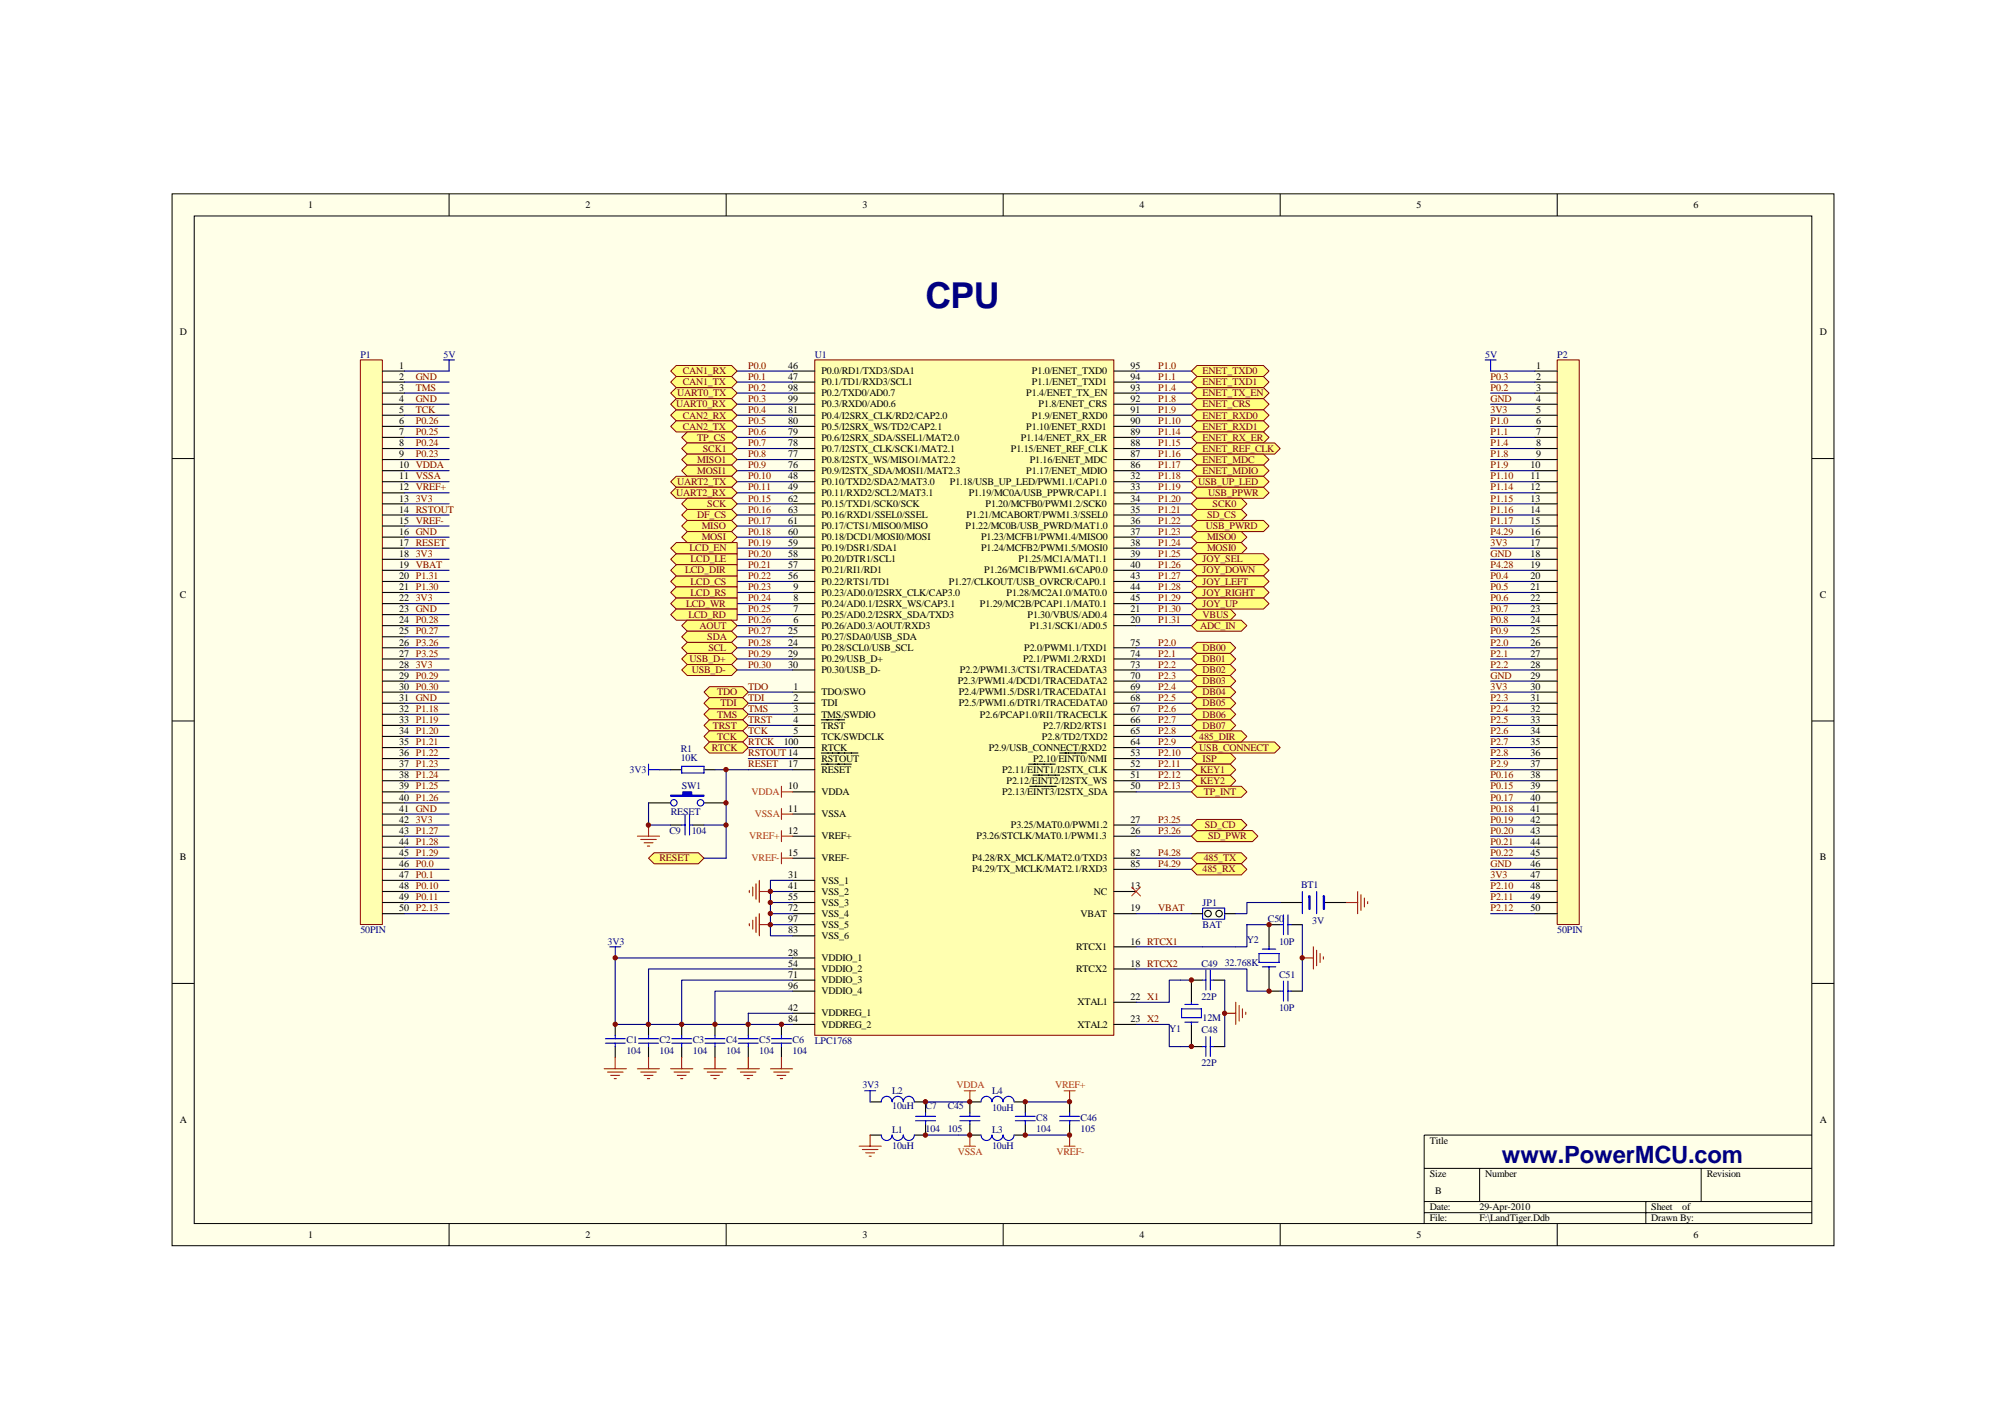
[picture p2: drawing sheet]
<svg xmlns="http://www.w3.org/2000/svg" width="297mm" height="210mm" viewBox="0 0 297 210" stroke-linecap="round" stroke-linejoin="round" font-family="sans-serif">
<defs><g id="words">
<text font-size="5.3" fill="#000080" x="137.1" y="45.6">CPU</text>
<text font-size="3.5" fill="#000080" x="222.4" y="172.3">www.PowerMCU.com</text>
<g font-size="1.5">
<text x="45.7" y="30.8">1</text>
<text x="86.7" y="30.8">2</text>
<text x="127.7" y="30.8">3</text>
<text x="168.7" y="30.8">4</text>
<text x="209.7" y="30.8">5</text>
<text x="250.8" y="30.8">6</text>
<text x="26.6" y="49.7">D</text>
<text x="269.5" y="49.7">D</text>
<text x="59.1" y="54.6">1</text>
<text x="59.1" y="56.2">2</text>
<text x="59.1" y="57.9">3</text>
<text x="59.1" y="59.5">4</text>
<text x="116.7" y="54.6">46</text>
<text x="116.7" y="56.2">47</text>
<text x="116.7" y="57.9">98</text>
<text x="116.7" y="59.5">99</text>
<text x="121.6" y="55.4">P0.0/RD1/TXD3/SDA1</text>
<text x="121.6" y="57">P0.1/TD1/RXD3/SCL1</text>
<text x="121.6" y="58.7">P0.2/TXD0/AD0.7</text>
<text x="152" y="58.7">P1.4/ENET_TX_EN</text>
<text x="152.8" y="55.4">P1.0/ENET_TXD0</text>
<text x="152.8" y="57">P1.1/ENET_TXD1</text>
<text x="167.4" y="54.6">95</text>
<text x="167.4" y="56.2">94</text>
<text x="167.4" y="59.5">92</text>
<text x="167.4" y="57.9">93</text>
<text x="227.5" y="54.6">1</text>
<text x="227.5" y="56.2">2</text>
<text x="227.5" y="57.9">3</text>
<text x="227.5" y="59.5">4</text>
<text x="59.1" y="61.2">5</text>
<text x="59.1" y="62.8">6</text>
<text x="59.1" y="64.4">7</text>
<text x="116.7" y="61.2">81</text>
<text x="116.7" y="62.8">80</text>
<text x="116.7" y="64.4">79</text>
<text x="121.6" y="60.3">P0.3/RXD0/AD0.6</text>
<text x="121.6" y="62">P0.4/I2SRX_CLK/RD2/CAP2.0</text>
<text x="121.6" y="63.6">P0.5/I2SRX_WS/TD2/CAP2.1</text>
<text x="121.6" y="65.3">P0.6/I2SRX_SDA/SSEL1/MAT2.0</text>
<text x="151.2" y="65.3">P1.14/ENET_RX_ER</text>
<text x="152" y="63.6">P1.10/ENET_RXD1</text>
<text x="152.8" y="62">P1.9/ENET_RXD0</text>
<text x="153.8" y="60.3">P1.8/ENET_CRS</text>
<text x="167.4" y="61.2">91</text>
<text x="167.4" y="64.4">89</text>
<text x="167.4" y="62.8">90</text>
<text x="227.5" y="61.2">5</text>
<text x="227.5" y="62.8">6</text>
<text x="227.5" y="64.4">7</text>
<text x="59.1" y="66.1">8</text>
<text x="59.1" y="67.7">9</text>
<text x="59.1" y="69.3">10 VDDA</text>
<text x="59.1" y="71">11 VSSA</text>
<text x="116.7" y="66.1">78</text>
<text x="116.7" y="67.7">77</text>
<text x="116.7" y="69.3">76</text>
<text x="116.7" y="71">48</text>
<text x="121.6" y="66.9">P0.7/I2STX_CLK/SCK1/MAT2.1</text>
<text x="121.6" y="68.5">P0.8/I2STX_WS/MISO1/MAT2.2</text>
<text x="121.6" y="70.2">P0.9/I2STX_SDA/MOSI1/MAT2.3</text>
<text x="121.6" y="71.8">P0.10/TXD2/SDA2/MAT3.0</text>
<text x="140.6" y="71.8">P1.18/USB_UP_LED/PWM1.1/CAP1.0</text>
<text x="149.7" y="66.9">P1.15/ENET_REF_CLK</text>
<text x="152" y="70.2">P1.17/ENET_MDIO</text>
<text x="152.5" y="68.5">P1.16/ENET_MDC</text>
<text x="167.4" y="67.7">87</text>
<text x="167.4" y="66.1">88</text>
<text x="167.4" y="69.3">86</text>
<text x="167.4" y="71">32</text>
<text x="226.6" y="69.3">10</text>
<text x="226.6" y="71">11</text>
<text x="227.5" y="66.1">8</text>
<text x="227.5" y="67.7">9</text>
<text x="59.1" y="72.6">12 VREF+</text>
<text x="59.1" y="74.3">13</text>
<text x="59.1" y="75.9">14 RSTOUT</text>
<text x="59.1" y="77.6">15 VREF-</text>
<text x="116.7" y="72.6">49</text>
<text x="116.7" y="74.3">62</text>
<text x="116.7" y="77.6">61</text>
<text x="116.7" y="75.9">63</text>
<text x="121.6" y="73.4">P0.11/RXD2/SCL2/MAT3.1</text>
<text x="121.6" y="75.1">P0.15/TXD1/SCK0/SCK</text>
<text x="121.6" y="76.7">P0.16/RXD1/SSEL0/SSEL</text>
<text x="143.1" y="76.7">P1.21/MCABORT/PWM1.3/SSEL0</text>
<text x="143.4" y="73.4">P1.19/MC0A/USB_PPWR/CAP1.1</text>
<text x="145.9" y="75.1">P1.20/MCFB0/PWM1.2/SCK0</text>
<text x="167.4" y="75.9">35</text>
<text x="167.4" y="72.6">33</text>
<text x="167.4" y="74.3">34</text>
<text x="167.4" y="77.6">36</text>
<text x="226.6" y="72.6">12</text>
<text x="226.6" y="74.3">13</text>
<text x="226.6" y="75.9">14</text>
<text x="226.6" y="77.6">15</text>
<text x="59.1" y="79.2">16 GND</text>
<text x="59.1" y="80.8">17 RESET</text>
<text x="59.1" y="82.5">18</text>
<text x="116.7" y="79.2">60</text>
<text x="116.7" y="80.8">59</text>
<text x="116.7" y="82.5">58</text>
<text x="121.6" y="78.4">P0.17/CTS1/MISO0/MISO</text>
<text x="121.6" y="80">P0.18/DCD1/MOSI0/MOSI</text>
<text x="121.6" y="81.6">P0.19/DSR1/SDA1</text>
<text x="121.6" y="83.3">P0.20/DTR1/SCL1</text>
<text x="143" y="78.4">P1.22/MC0B/USB_PWRD/MAT1.0</text>
<text x="145.3" y="80">P1.23/MCFB1/PWM1.4/MISO0</text>
<text x="145.3" y="81.6">P1.24/MCFB2/PWM1.5/MOSI0</text>
<text x="150.8" y="83.3">P1.25/MC1A/MAT1.1</text>
<text x="167.4" y="82.5">39</text>
<text x="167.4" y="79.2">37</text>
<text x="167.4" y="80.8">38</text>
<text x="226.6" y="79.2">16</text>
<text x="226.6" y="80.8">17</text>
<text x="226.6" y="82.5">18</text>
<text x="26.6" y="88.5">C</text>
<text x="59.1" y="84.1">19 VBAT</text>
<text x="59.1" y="85.7">20 P1.31</text>
<text x="59.1" y="87.4">21 P1.30</text>
<text x="59.1" y="89">22</text>
<text x="116.7" y="84.1">57</text>
<text x="116.7" y="85.7">56</text>
<text x="117.5" y="87.4">9</text>
<text x="117.5" y="89">8</text>
<text x="121.6" y="84.9">P0.21/RI1/RD1</text>
<text x="121.6" y="86.6">P0.22/RTS1/TD1</text>
<text x="121.6" y="88.2">P0.23/AD0.0/I2SRX_CLK/CAP3.0</text>
<text x="121.6" y="89.9">P0.24/AD0.1/I2SRX_WS/CAP3.1</text>
<text x="140.5" y="86.6">P1.27/CLKOUT/USB_OVRCR/CAP0.1</text>
<text x="145.1" y="89.9">P1.29/MC2B/PCAP1.1/MAT0.1</text>
<text x="145.8" y="84.9">P1.26/MC1B/PWM1.6/CAP0.0</text>
<text x="149" y="88.2">P1.28/MC2A1.0/MAT0.0</text>
<text x="167.4" y="87.4">44</text>
<text x="167.4" y="89">45</text>
<text x="167.4" y="84.1">40</text>
<text x="167.4" y="85.7">43</text>
<text x="226.6" y="84.1">19</text>
<text x="226.6" y="85.7">20</text>
<text x="226.6" y="87.4">21</text>
<text x="226.6" y="89">22</text>
<text x="269.5" y="88.5">C</text>
<text x="59.1" y="90.7">23 GND</text>
<text x="59.1" y="92.3">24 P0.28</text>
<text x="59.1" y="93.9">25 P0.27</text>
<text x="59.1" y="95.6">26 P3.26</text>
<text x="116.7" y="93.9">25</text>
<text x="116.7" y="95.6">24</text>
<text x="117.5" y="90.7">7</text>
<text x="117.5" y="92.3">6</text>
<text x="121.6" y="91.5">P0.25/AD0.2/I2SRX_SDA/TXD3</text>
<text x="121.6" y="93.1">P0.26/AD0.3/AOUT/RXD3</text>
<text x="121.6" y="94.8">P0.27/SDA0/USB_SDA</text>
<text x="152.1" y="91.5">P1.30/VBUS/AD0.4</text>
<text x="152.5" y="93.1">P1.31/SCK1/AD0.5</text>
<text x="167.4" y="92.3">20</text>
<text x="167.4" y="90.7">21</text>
<text x="167.4" y="95.6">75</text>
<text x="226.6" y="90.7">23</text>
<text x="226.6" y="92.3">24</text>
<text x="226.6" y="93.9">25</text>
<text x="226.6" y="95.6">26</text>
<text x="59.1" y="97.2">27 P3.25</text>
<text x="59.1" y="98.9">28</text>
<text x="59.1" y="100.5">29 P0.29</text>
<text x="116.7" y="97.2">29</text>
<text x="116.7" y="98.9">30</text>
<text x="121.6" y="96.4">P0.28/SCL0/USB_SCL</text>
<text x="121.6" y="98">P0.29/USB_D+</text>
<text x="121.6" y="99.7">P0.30/USB_D-</text>
<text x="141.8" y="101.3">P2.3/PWM1.4/DCD1/TRACEDATA2</text>
<text x="142.1" y="99.7">P2.2/PWM1.3/CTS1/TRACEDATA3</text>
<text x="151.5" y="98">P2.1/PWM1.2/RXD1</text>
<text x="151.7" y="96.4">P2.0/PWM1.1/TXD1</text>
<text x="167.4" y="97.2">74</text>
<text x="167.4" y="98.9">73</text>
<text x="167.4" y="100.5">70</text>
<text x="226.6" y="97.2">27</text>
<text x="226.6" y="98.9">28</text>
<text x="226.6" y="100.5">29</text>
<text x="59.1" y="102.2">30 P0.30</text>
<text x="59.1" y="103.8">31 GND</text>
<text x="59.1" y="105.4">32 P1.18</text>
<text x="59.1" y="107.1">33 P1.19</text>
<text x="117.5" y="102.2">1</text>
<text x="117.5" y="103.8">2</text>
<text x="117.5" y="105.4">3</text>
<text x="117.5" y="107.1">4</text>
<text x="121.6" y="103">TDO/SWO</text>
<text x="121.6" y="104.6">TDI</text>
<text x="121.6" y="106.3">TMS/SWDIO</text>
<text x="121.6" y="107.9">TRST</text>
<text x="142" y="103">P2.4/PWM1.5/DSR1/TRACEDATA1</text>
<text x="142" y="104.6">P2.5/PWM1.6/DTR1/TRACEDATA0</text>
<text x="145.1" y="106.3">P2.6/PCAP1.0/RI1/TRACECLK</text>
<text x="154.4" y="107.9">P2.7/RD2/RTS1</text>
<text x="167.4" y="107.1">66</text>
<text x="167.4" y="105.4">67</text>
<text x="167.4" y="102.2">69</text>
<text x="167.4" y="103.8">68</text>
<text x="226.6" y="102.2">30</text>
<text x="226.6" y="103.8">31</text>
<text x="226.6" y="105.4">32</text>
<text x="226.6" y="107.1">33</text>
<text x="59.1" y="108.7">34 P1.20</text>
<text x="59.1" y="110.3">35 P1.21</text>
<text x="59.1" y="112">36 P1.22</text>
<text x="59.1" y="113.6">37 P1.23</text>
<text x="116.1" y="110.3">100</text>
<text x="116.7" y="113.6">17</text>
<text x="117.5" y="108.7">5</text>
<text x="121.6" y="109.5">TCK/SWDCLK</text>
<text x="121.6" y="111.2">RTCK</text>
<text x="121.6" y="112.8">RSTOUT</text>
<text x="146.4" y="111.2">P2.9/USB_CONNECT/RXD2</text>
<text x="153" y="112.8">P2.10/EINT0/NMI</text>
<text x="154.3" y="109.5">P2.8/TD2/TXD2</text>
<text x="167.4" y="108.7">65</text>
<text x="167.4" y="110.3">64</text>
<text x="167.4" y="112">53</text>
<text x="167.4" y="113.6">52</text>
<text x="226.6" y="108.7">34</text>
<text x="226.6" y="110.3">35</text>
<text x="226.6" y="112">36</text>
<text x="226.6" y="113.6">37</text>
<text x="59.1" y="115.3">38 P1.24</text>
<text x="59.1" y="116.9">39 P1.25</text>
<text x="59.1" y="118.6">40 P1.26</text>
<text x="116.7" y="116.9">10</text>
<text x="121.6" y="114.4">RESET</text>
<text x="121.6" y="117.7">VDDA</text>
<text x="148.4" y="114.4">P2.11/EINT1/I2STX_CLK</text>
<text x="148.4" y="117.7">P2.13/EINT3/I2STX_SDA</text>
<text x="149" y="116.1">P2.12/EINT2/I2STX_WS</text>
<text x="167.4" y="115.3">51</text>
<text x="167.4" y="116.9">50</text>
<text x="226.6" y="115.3">38</text>
<text x="226.6" y="116.9">39</text>
<text x="226.6" y="118.6">40</text>
<text x="59.1" y="120.2">41 GND</text>
<text x="59.1" y="121.8">42</text>
<text x="59.1" y="123.5">43 P1.27</text>
<text x="59.1" y="125.1">44 P1.28</text>
<text x="116.7" y="120.2">11</text>
<text x="116.7" y="123.5">12</text>
<text x="121.6" y="121">VSSA</text>
<text x="121.6" y="124.3">VREF+</text>
<text x="144.6" y="124.3">P3.26/STCLK/MAT0.1/PWM1.3</text>
<text x="149.7" y="122.6">P3.25/MAT0.0/PWM1.2</text>
<text x="167.4" y="121.8">27</text>
<text x="167.4" y="123.5">26</text>
<text x="226.6" y="120.2">41</text>
<text x="226.6" y="121.8">42</text>
<text x="226.6" y="123.5">43</text>
<text x="226.6" y="125.1">44</text>
<text x="26.6" y="127.4">B</text>
<text x="59.1" y="126.7">45 P1.29</text>
<text x="59.1" y="128.4">46 P0.0</text>
<text x="59.1" y="130">47 P0.1</text>
<text x="59.1" y="131.7">48 P0.10</text>
<text x="116.7" y="130">31</text>
<text x="116.7" y="131.7">41</text>
<text x="116.7" y="126.7">15</text>
<text x="121.6" y="130.9">VSS_1</text>
<text x="121.6" y="127.6">VREF-</text>
<text x="143.9" y="127.6">P4.28/RX_MCLK/MAT2.0/TXD3</text>
<text x="143.9" y="129.2">P4.29/TX_MCLK/MAT2.1/RXD3</text>
<text x="167.4" y="131.7">13</text>
<text x="167.4" y="126.7">82</text>
<text x="167.4" y="128.4">85</text>
<text x="226.6" y="126.7">45</text>
<text x="226.6" y="128.4">46</text>
<text x="226.6" y="130">47</text>
<text x="226.6" y="131.7">48</text>
<text x="269.5" y="127.4">B</text>
<text x="59.1" y="133.3">49 P0.11</text>
<text x="59.1" y="134.9">50 P2.13</text>
<text x="116.7" y="133.3">55</text>
<text x="116.7" y="134.9">72</text>
<text x="116.7" y="136.6">97</text>
<text x="121.6" y="132.5">VSS_2</text>
<text x="121.6" y="134.1">VSS_3</text>
<text x="121.6" y="135.8">VSS_4</text>
<text x="121.6" y="137.4">VSS_5</text>
<text x="160" y="135.8">VBAT</text>
<text x="162" y="132.5">NC</text>
<text x="167.4" y="134.9">19</text>
<text x="226.6" y="133.3">49</text>
<text x="226.6" y="134.9">50</text>
<text x="116.7" y="141.5">28</text>
<text x="116.7" y="138.2">83</text>
<text x="116.7" y="143.2">54</text>
<text x="121.6" y="142.3">VDDIO_1</text>
<text x="121.6" y="139">VSS_6</text>
<text x="121.6" y="144">VDDIO_2</text>
<text x="159.4" y="144">RTCX2</text>
<text x="159.4" y="140.7">RTCX1</text>
<text x="167.4" y="143.2">18 RTCX2</text>
<text x="167.4" y="139.9">16 RTCX1</text>
<text x="116.7" y="144.8">71</text>
<text x="116.7" y="146.4">96</text>
<text x="116.7" y="149.7">42</text>
<text x="121.6" y="145.6">VDDIO_3</text>
<text x="121.6" y="147.2">VDDIO_4</text>
<text x="159.5" y="148.9">XTAL1</text>
<text x="167.4" y="148.1">22 X1</text>
<text x="116.7" y="151.3">84</text>
<text x="121.6" y="150.5">VDDREG_1</text>
<text x="121.6" y="152.2">VDDREG_2</text>
<text x="159.5" y="152.2">XTAL2</text>
<text x="167.4" y="151.3">23 X2</text>
<text x="26.6" y="166.3">A</text>
<text x="269.5" y="166.3">A</text>
<text x="211.7" y="169.4">Title</text>
<text x="211.7" y="174.3">Size</text>
<text x="211.7" y="179.2">Date:</text>
<text x="212.5" y="176.8">B</text>
<text x="219.1" y="179.2">29-Apr-2010</text>
<text x="219.9" y="174.3">Number</text>
<text x="244.5" y="179.2">Sheet</text>
<text x="249.1" y="179.2">of</text>
<text x="252.7" y="174.3">Revision</text>
<text x="45.7" y="183.3">1</text>
<text x="86.7" y="183.3">2</text>
<text x="127.7" y="183.3">3</text>
<text x="168.7" y="183.3">4</text>
<text x="209.7" y="183.3">5</text>
<text x="211.7" y="180.9">File:</text>
<text x="219.1" y="180.9">F:\LandTiger.Ddb</text>
<text x="244.5" y="180.9">Drawn By:</text>
<text x="250.8" y="183.3">6</text>
</g>
<g font-size="1.5" fill="#000080">
<text x="53.4" y="53">P1</text>
<text x="120.6" y="53">U1</text>
<text x="230.6" y="53">P2</text>
<text x="100.8" y="111.3">R1</text>
<text x="100.8" y="112.6">10K</text>
<text x="100.9" y="116.9">SW1</text>
<text x="99.1" y="123.5">C9</text>
<text x="99.3" y="120.7">RESET</text>
<text x="102.4" y="123.5">104</text>
<text x="192.7" y="131.5">BT1</text>
<text x="178.1" y="134.1">JP1</text>
<text x="178.1" y="137.4">BAT</text>
<text x="187.7" y="136.6">C50</text>
<text x="194.3" y="136.8">3V</text>
<text x="53.4" y="138.2">50PIN</text>
<text x="177.9" y="143.2">C49</text>
<text x="181.4" y="143">32.768K</text>
<text x="184.6" y="139.7">Y2</text>
<text x="189.4" y="139.9">10P</text>
<text x="230.6" y="138.2">50PIN</text>
<text x="177.9" y="148.1">22P</text>
<text x="189.4" y="144.8">C51</text>
<text x="189.4" y="149.7">10P</text>
<text x="92.7" y="154.5">C1</text>
<text x="97.7" y="154.5">C2</text>
<text x="102.6" y="154.5">C3</text>
<text x="107.5" y="154.5">C4</text>
<text x="112.4" y="154.5">C5</text>
<text x="117.4" y="154.5">C6</text>
<text x="120.6" y="154.6">LPC1768</text>
<text x="173.1" y="152.8">Y1</text>
<text x="177.9" y="153">C48</text>
<text x="178.1" y="151.2">12M</text>
<text x="92.7" y="156.1">104</text>
<text x="97.7" y="156.1">104</text>
<text x="102.6" y="156.1">104</text>
<text x="107.5" y="156.1">104</text>
<text x="112.4" y="156.1">104</text>
<text x="117.4" y="156.1">104</text>
<text x="177.9" y="157.9">22P</text>
<text x="132.1" y="162">L2</text>
<text x="132.1" y="164.3">10uH</text>
<text x="132.1" y="167.7">L1</text>
<text x="137.1" y="164.3">C7</text>
<text x="137.1" y="167.6">104</text>
<text x="140.3" y="164.3">C45</text>
<text x="140.3" y="167.6">105</text>
<text x="146.9" y="162">L4</text>
<text x="146.9" y="164.5">10uH</text>
<text x="146.9" y="167.7">L3</text>
<text x="153.5" y="165.9">C8</text>
<text x="153.5" y="167.6">104</text>
<text x="160" y="165.9">C46</text>
<text x="160" y="167.6">105</text>
<text x="132.1" y="170.2">10uH</text>
<text x="146.9" y="170.2">10uH</text>
</g>
<g font-size="1.5" fill="#00f">
<text x="65.7" y="53">5V</text>
<text x="219.9" y="53">5V</text>
<text x="93.2" y="114.4">3V3</text>
<text x="90" y="139.9">3V3</text>
<text x="127.7" y="161.2">3V3</text>
</g>
<g font-size="1.5" fill="#800000">
<text x="61.6" y="56.2">GND</text>
<text x="61.6" y="57.9">TMS</text>
<text x="61.6" y="59.5">GND</text>
<text x="100.3" y="58.7">UART0_TX</text>
<text x="101.1" y="55.4">CAN1_RX</text>
<text x="101.1" y="57">CAN1_TX</text>
<text x="110.8" y="54.6">P0.0</text>
<text x="110.8" y="56.2">P0.1</text>
<text x="110.8" y="57.9">P0.2</text>
<text x="110.8" y="59.5">P0.3</text>
<text x="171.5" y="54.6">P1.0</text>
<text x="171.5" y="56.2">P1.1</text>
<text x="171.5" y="57.9">P1.4</text>
<text x="171.5" y="59.5">P1.8</text>
<text x="178.1" y="55.4">ENET_TXD0</text>
<text x="178.1" y="57">ENET_TXD1</text>
<text x="178.1" y="58.7">ENET_TX_EN</text>
<text x="220.7" y="56.2">P0.3</text>
<text x="220.7" y="57.9">P0.2</text>
<text x="220.7" y="59.5">GND</text>
<text x="61.6" y="61.2">TCK</text>
<text x="61.6" y="62.8">P0.26</text>
<text x="61.6" y="64.4">P0.25</text>
<text x="100.1" y="60.3">UART0_RX</text>
<text x="101.1" y="62">CAN2_RX</text>
<text x="101.1" y="63.6">CAN2_TX</text>
<text x="103.2" y="65.3">TP_CS</text>
<text x="110.8" y="61.2">P0.4</text>
<text x="110.8" y="62.8">P0.5</text>
<text x="110.8" y="64.4">P0.6</text>
<text x="171.5" y="61.2">P1.9</text>
<text x="171.5" y="62.8">P1.10</text>
<text x="171.5" y="64.4">P1.14</text>
<text x="178.1" y="60.3">ENET_CRS</text>
<text x="178.1" y="62">ENET_RXD0</text>
<text x="178.1" y="63.6">ENET_RXD1</text>
<text x="178.1" y="65.3">ENET_RX_ER</text>
<text x="220.7" y="61.1">3V3</text>
<text x="220.7" y="62.8">P1.0</text>
<text x="220.7" y="64.4">P1.1</text>
<text x="61.6" y="66.1">P0.24</text>
<text x="61.6" y="67.7">P0.23</text>
<text x="100.3" y="71.8">UART2_TX</text>
<text x="103.2" y="68.5">MISO1</text>
<text x="103.2" y="70.2">MOSI1</text>
<text x="104.1" y="66.9">SCK1</text>
<text x="110.8" y="66.1">P0.7</text>
<text x="110.8" y="67.7">P0.8</text>
<text x="110.8" y="69.3">P0.9</text>
<text x="110.8" y="71">P0.10</text>
<text x="171.5" y="66.1">P1.15</text>
<text x="171.5" y="67.7">P1.16</text>
<text x="171.5" y="69.3">P1.17</text>
<text x="171.5" y="71">P1.18</text>
<text x="177.4" y="71.8">USB_UP_LED</text>
<text x="178.1" y="66.9">ENET_REF_CLK</text>
<text x="178.1" y="68.5">ENET_MDC</text>
<text x="178.1" y="70.2">ENET_MDIO</text>
<text x="220.7" y="66.1">P1.4</text>
<text x="220.7" y="67.7">P1.8</text>
<text x="220.7" y="69.3">P1.9</text>
<text x="220.7" y="71">P1.10</text>
<text x="61.6" y="74.3">3V3</text>
<text x="100.1" y="73.4">UART2_RX</text>
<text x="103.2" y="76.7">DF_CS</text>
<text x="104.7" y="75.1">SCK</text>
<text x="110.8" y="72.6">P0.11</text>
<text x="110.8" y="74.3">P0.15</text>
<text x="110.8" y="75.9">P0.16</text>
<text x="110.8" y="77.6">P0.17</text>
<text x="171.5" y="72.6">P1.19</text>
<text x="171.5" y="74.3">P1.20</text>
<text x="171.5" y="75.9">P1.21</text>
<text x="171.5" y="77.6">P1.22</text>
<text x="178.7" y="76.7">SD_CS</text>
<text x="178.9" y="73.4">USB_PPWR</text>
<text x="179.6" y="75.1">SCK0</text>
<text x="220.7" y="72.6">P1.14</text>
<text x="220.7" y="74.3">P1.15</text>
<text x="220.7" y="75.9">P1.16</text>
<text x="220.7" y="77.6">P1.17</text>
<text x="61.6" y="82.5">3V3</text>
<text x="102.1" y="81.6">LCD_EN</text>
<text x="102.3" y="83.3">LCD_LE</text>
<text x="103.9" y="78.4">MISO</text>
<text x="103.9" y="80">MOSI</text>
<text x="110.8" y="79.2">P0.18</text>
<text x="110.8" y="80.8">P0.19</text>
<text x="110.8" y="82.5">P0.20</text>
<text x="171.5" y="79.2">P1.23</text>
<text x="171.5" y="80.8">P1.24</text>
<text x="171.5" y="82.5">P1.25</text>
<text x="178.1" y="83.3">JOY_SEL</text>
<text x="178.6" y="78.4">USB_PWRD</text>
<text x="178.7" y="80">MISO0</text>
<text x="178.7" y="81.6">MOSI0</text>
<text x="220.7" y="79.2">P4.29</text>
<text x="220.7" y="80.8">3V3</text>
<text x="220.7" y="82.5">GND</text>
<text x="61.6" y="89">3V3</text>
<text x="101.4" y="84.9">LCD_DIR</text>
<text x="101.6" y="89.9">LCD_WR</text>
<text x="102.3" y="86.6">LCD_CS</text>
<text x="102.3" y="88.2">LCD_RS</text>
<text x="110.8" y="84.1">P0.21</text>
<text x="110.8" y="85.7">P0.22</text>
<text x="110.8" y="87.4">P0.23</text>
<text x="110.8" y="89">P0.24</text>
<text x="171.5" y="84.1">P1.26</text>
<text x="171.5" y="85.7">P1.27</text>
<text x="171.5" y="87.4">P1.28</text>
<text x="171.5" y="89">P1.29</text>
<text x="178.1" y="84.9">JOY_DOWN</text>
<text x="178.1" y="86.6">JOY_LEFT</text>
<text x="178.1" y="88.2">JOY_RIGHT</text>
<text x="178.1" y="89.9">JOY_UP</text>
<text x="220.7" y="84.1">P4.28</text>
<text x="220.7" y="85.7">P0.4</text>
<text x="220.7" y="87.4">P0.5</text>
<text x="220.7" y="89">P0.6</text>
<text x="101.9" y="91.5">LCD_RD</text>
<text x="103.6" y="93.1">AOUT</text>
<text x="104.7" y="94.8">SDA</text>
<text x="110.8" y="90.7">P0.25</text>
<text x="110.8" y="92.3">P0.26</text>
<text x="110.8" y="93.9">P0.27</text>
<text x="110.8" y="95.6">P0.28</text>
<text x="171.5" y="90.7">P1.30</text>
<text x="171.5" y="92.3">P1.31</text>
<text x="171.5" y="95.6">P2.0</text>
<text x="177.7" y="93.1">ADC_IN</text>
<text x="178.1" y="91.5">VBUS</text>
<text x="220.7" y="90.7">P0.7</text>
<text x="220.7" y="92.3">P0.8</text>
<text x="220.7" y="93.9">P0.9</text>
<text x="220.7" y="95.6">P2.0</text>
<text x="61.6" y="98.9">3V3</text>
<text x="102.1" y="98">USB_D+</text>
<text x="102.4" y="99.7">USB_D-</text>
<text x="104.9" y="96.4">SCL</text>
<text x="110.8" y="97.2">P0.29</text>
<text x="110.8" y="98.9">P0.30</text>
<text x="171.5" y="97.2">P2.1</text>
<text x="171.5" y="98.9">P2.2</text>
<text x="171.5" y="100.5">P2.3</text>
<text x="178.1" y="96.4">DB00</text>
<text x="178.1" y="98">DB01</text>
<text x="178.1" y="99.7">DB02</text>
<text x="178.1" y="101.3">DB03</text>
<text x="220.7" y="97.2">P2.1</text>
<text x="220.7" y="98.9">P2.2</text>
<text x="220.7" y="100.5">GND</text>
<text x="105.6" y="107.9">TRST</text>
<text x="106.2" y="103">TDO</text>
<text x="106.2" y="106.3">TMS</text>
<text x="106.7" y="104.6">TDI</text>
<text x="110.8" y="102.2">TDO</text>
<text x="110.8" y="103.8">TDI</text>
<text x="110.8" y="105.4">TMS</text>
<text x="110.8" y="107.1">TRST</text>
<text x="171.5" y="102.1">P2.4</text>
<text x="171.5" y="103.8">P2.5</text>
<text x="171.5" y="105.4">P2.6</text>
<text x="171.5" y="107.1">P2.7</text>
<text x="178.1" y="103">DB04</text>
<text x="178.1" y="104.6">DB05</text>
<text x="178.1" y="106.3">DB06</text>
<text x="178.1" y="107.9">DB07</text>
<text x="220.7" y="102.1">3V3</text>
<text x="220.7" y="103.8">P2.3</text>
<text x="220.7" y="105.4">P2.4</text>
<text x="220.7" y="107.1">P2.5</text>
<text x="105.4" y="111.2">RTCK</text>
<text x="106.2" y="109.5">TCK</text>
<text x="110.8" y="108.7">TCK</text>
<text x="110.8" y="110.3">RTCK</text>
<text x="110.8" y="112">RSTOUT 14</text>
<text x="110.8" y="113.6">RESET</text>
<text x="171.5" y="108.7">P2.8</text>
<text x="171.5" y="110.3">P2.9</text>
<text x="171.5" y="112">P2.10</text>
<text x="171.5" y="113.6">P2.11</text>
<text x="177.6" y="111.2">USB_CONNECT</text>
<text x="177.6" y="109.5">485_DIR</text>
<text x="178.1" y="112.8">ISP</text>
<text x="220.7" y="108.7">P2.6</text>
<text x="220.7" y="110.3">P2.7</text>
<text x="220.7" y="112">P2.8</text>
<text x="220.7" y="113.6">P2.9</text>
<text x="171.5" y="115.3">P2.12</text>
<text x="171.5" y="116.9">P2.13</text>
<text x="177.7" y="116.1">KEY2</text>
<text x="177.7" y="114.4">KEY1</text>
<text x="178.2" y="117.7">TP_INT</text>
<text x="220.7" y="115.3">P0.16</text>
<text x="220.7" y="116.9">P0.15</text>
<text x="220.7" y="118.6">P0.17</text>
<text x="61.6" y="121.8">3V3</text>
<text x="171.5" y="121.8">P3.25</text>
<text x="171.5" y="123.5">P3.26</text>
<text x="178.4" y="122.6">SD_CD</text>
<text x="178.9" y="124.3">SD_PWR</text>
<text x="220.7" y="120.2">P0.18</text>
<text x="220.7" y="121.8">P0.19</text>
<text x="220.7" y="123.5">P0.20</text>
<text x="220.7" y="125.1">P0.21</text>
<text x="97.7" y="127.6">RESET</text>
<text x="171.5" y="126.7">P4.28</text>
<text x="171.5" y="128.4">P4.29</text>
<text x="178.1" y="129.2">485_RX</text>
<text x="178.2" y="127.6">485_TX</text>
<text x="220.7" y="126.7">P0.22</text>
<text x="220.7" y="128.4">GND</text>
<text x="220.7" y="130">3V3</text>
<text x="220.7" y="131.7">P2.10</text>
<text x="171.5" y="134.9">VBAT</text>
<text x="220.7" y="133.3">P2.11</text>
<text x="220.7" y="134.9">P2.12</text>
</g>
<g font-size="1.5" fill="#ee0e22">
<text x="111.3" y="117.7">VDDA</text>
<text x="111" y="124.3">VREF+</text>
<text x="111.8" y="121">VSSA</text>
<text x="111.3" y="127.6">VREF-</text>
<text x="141.6" y="161.2">VDDA</text>
<text x="156.2" y="161.2">VREF+</text>
<text x="141.8" y="171">VSSA</text>
<text x="156.4" y="171">VREF-</text>
</g>
</g></defs>
<path d="M25.5 28.7h246.1v155.8h-246.1z" fill="#ffffe8"/>
<g fill="none" stroke="#000" stroke-width=".15">
<path d="M25.5 28.7h246.1v155.8h-246.1zM28.8 32h239.5v149.2h-239.5zM66.5 28.7v3.3M107.5 28.7v3.3M148.5 28.7v3.3M189.6 28.7v3.3M230.6 28.7v3.3M25.5 67.9h3.3M268.3 67.9h3.3M25.5 106.8h3.3M268.3 106.8h3.3M25.5 145.6h3.3"/>
<path d="M268.3 145.6h3.3M210.9 173h57.4M210.9 177.9h57.4M210.9 179.6h57.4M219.1 173v4.9M243.7 177.9v3.3M251.9 173v4.9M268.3 168.1h-57.4v13.1M66.5 181.2v3.3M107.5 181.2v3.3M148.5 181.2v3.3M189.6 181.2v3.3"/>
<path d="M230.6 181.2v3.3"/>
</g>
<path d="M120.7 53.3h44.2v100h-44.2z" fill="#ffffb0"/>
<path d="M120.6 53.3h44.3v100h-44.3z" fill="none" stroke="#800000" stroke-width=".15"/>
<g fill="none" stroke="#000" stroke-width=".16">
<path d="M117.4 54.9h3.2M117.4 56.6h3.2M117.4 58.2h3.2M117.4 59.9h3.2M164.9 54.9h3.3M164.9 56.6h3.3M164.9 58.2h3.3M164.9 59.9h3.3M117.4 61.5h3.2M117.4 63.1h3.2M117.4 64.8h3.2M117.4 66.4h3.2"/>
<path d="M117.4 68.1h3.2M117.4 69.7h3.2M117.4 71.3h3.2M117.4 73h3.2M117.4 74.6h3.2M117.4 77.9h3.2M117.4 76.3h3.2M117.4 79.5h3.2M164.9 61.5h3.3M164.9 63.1h3.3M164.9 64.8h3.3M164.9 66.4h3.3"/>
<path d="M164.9 68.1h3.3M164.9 69.7h3.3M164.9 71.3h3.3M164.9 73h3.3M164.9 74.6h3.3M164.9 77.9h3.3M164.9 76.3h3.3M164.9 79.5h3.3M117.4 81.2h3.2M117.4 82.8h3.2M117.4 84.5h3.2M117.4 86.1h3.2"/>
<path d="M117.4 87.7h3.2M117.4 89.4h3.2M117.4 91h3.2M117.4 92.6h3.2M117.4 94.3h3.2M117.4 95.9h3.2M117.4 97.6h3.2M117.4 99.2h3.2M164.9 81.2h3.3M164.9 82.8h3.3M164.9 84.5h3.3M164.9 86.1h3.3"/>
<path d="M164.9 87.7h3.3M164.9 89.4h3.3M164.9 91h3.3M164.9 92.6h3.3M164.9 95.9h3.3M164.9 97.6h3.3M164.9 99.2h3.3M117.4 102.5h3.2M117.4 104.1h3.2M117.4 105.8h3.2M117.4 107.4h3.2M117.4 109.1h3.2"/>
<path d="M117.4 110.7h3.2M117.4 112.3h3.2M117.4 114h3.2M117.4 117.3h3.2M121.6 111.5h5.4M121.6 113.2h1.8M121.6 106.6h1.8M123.6 113.2h2.5M123.6 106.6h1.5M152.3 113.2h3.9M152.5 116.4h3.9M153 114.8h3.9"/>
<path d="M156.9 111.5h3.9M164.9 100.9h3.3M164.9 102.5h3.3M164.9 104.1h3.3M164.9 105.8h3.3M164.9 107.4h3.3M164.9 109.1h3.3M164.9 110.7h3.3M164.9 112.3h3.3M164.9 114h3.3M164.9 115.6h3.3M164.9 117.3h3.3"/>
<path d="M117.4 123.8h3.2M117.4 127.1h3.2M117.4 130.4h3.2M117.4 132h3.2M117.4 133.6h3.2M117.4 135.3h3.2M117.4 136.9h3.2M117.4 138.6h3.2M117.4 120.5h3.2M164.9 122.2h3.3M164.9 123.8h3.3M164.9 127.1h3.3"/>
<path d="M164.9 128.7h3.3M164.9 132h3.3M164.9 135.3h3.3M189.6 133.6h3.2M189.6 136.9h-1.7v3.3M191.2 136.9h1.6M196.1 133.6h3.3M117.4 151.7h3.2M117.4 143.5h3.2M117.4 141.9h3.2M117.4 145.1h3.2M117.4 146.8h3.2"/>
<path d="M117.4 150.1h3.2M164.9 148.4h3.3M164.9 151.7h3.3M164.9 143.5h3.3M164.9 140.2h3.3M176.4 151.7v3.3h1.7M178.1 145.1h-1.7v3.3M179.7 145.1h1.7M179.7 155h1.7M187.9 143.5v3.3h1.7M191.2 146.8h1.6"/>
</g>
<g fill="none" stroke="#000080" stroke-width=".16">
<path d="M109.2 54.9h8.2M109.2 56.6h8.2M109.2 58.2h8.2M109.2 59.9h8.2M168.2 54.9h8.2M168.2 56.6h8.2M168.2 58.2h8.2M168.2 59.9h8.2M109.2 61.5h8.2M109.2 63.1h8.2M109.2 64.8h8.2M109.2 66.4h8.2"/>
<path d="M109.2 68.1h8.2M109.2 69.7h8.2M109.2 71.3h8.2M109.2 73h8.2M109.2 74.6h8.2M109.2 76.3h8.2M109.2 77.9h8.2M109.2 79.5h8.2M168.2 61.5h8.2M168.2 63.1h8.2M168.2 64.8h8.2M168.2 66.4h8.2"/>
<path d="M168.2 68.1h8.2M168.2 69.7h8.2M168.2 71.3h8.2M168.2 73h8.2M168.2 74.6h8.2M168.2 76.3h8.2M168.2 77.9h8.2M168.2 79.5h8.2M109.2 81.2h8.2M109.2 82.8h8.2M109.2 84.5h8.2M109.2 86.1h8.2"/>
<path d="M109.2 87.7h8.2M109.2 89.4h8.2M109.2 91h8.2M109.2 92.6h8.2M109.2 95.9h8.2M109.2 97.6h8.2M109.2 99.2h8.2M109.2 94.3h8.2M168.2 81.2h8.2M168.2 82.8h8.2M168.2 84.5h8.2M168.2 86.1h8.2"/>
<path d="M168.2 87.7h8.2M168.2 89.4h8.2M168.2 91h8.2M168.2 92.6h8.2M168.2 95.9h8.2M168.2 97.6h8.2M168.2 99.2h8.2M168.2 100.9h8.2M168.2 102.5h8.2M168.2 104.1h8.2M168.2 105.8h8.2M168.2 107.4h8.2"/>
<path d="M168.2 109.1h8.2M168.2 110.7h8.2M168.2 112.3h8.2M168.2 114h8.2M168.2 115.6h8.2M168.2 117.3h8.2M168.2 122.2h8.2M168.2 123.8h8.2M168.2 127.1h8.2M168.2 128.7h8.2M168.2 135.3h3.3M187.9 136.9h-3.3v3.3h-16.4"/>
<path d="M192.8 136.9v9.9M168.2 143.5h16.4v3.3h3.3M168.2 151.7h4.9v3.3h3.3M176.4 145.1h-3.3v3.3h-4.9M181.4 145.1v9.9"/>
</g>
<g fill="none" stroke="#00f" stroke-width=".16">
<path d="M189.6 136.9h.5M190.1 135.5v2.9M190.7 136.9h.5M190.7 135.5v2.9M192.8 132v3.3M195 132v3.3M175 149.4h2.9v1.3h-2.9zM175.4 148.7h2M175.4 151.4h2M176.4 148.4v.3M176.4 151.4v.3M178.1 145.1h.5"/>
<path d="M178.1 155h.5M178.6 143.7v2.9M178.6 153.5v2.9M179.2 145.1h.5M179.2 143.7v2.9M179.2 153.5v2.9M179.2 155h.5M186.4 141.2h3v1.3h-3zM186.9 143.2h2M186.9 140.5h2M187.9 140.2v.3M187.9 143.2v.3"/>
<path d="M189.6 146.8h.5M190.1 145.3v3M190.7 145.3v3M190.7 146.8h.5"/>
</g>
<g fill="none" stroke="#f00" stroke-width=".16">
<path d="M199.4 133.6h1.6M201 132v3.3M201.5 132.5v2.3M202 133v1.3M202.5 133.5v.3M181.4 150.1h1.6M183 148.4v3.3M183.5 148.9v2.3M184 149.4v1.3M184.5 149.9v.3M192.8 141.9h1.7M194.5 140.2v3.3"/>
<path d="M195 140.7v2.3M195.5 141.2v1.3M196 141.7v.3"/>
</g>
<g fill="#800000" stroke="#800000" stroke-width=".15">
<circle cx="192.8" cy="141.8" r=".32"/>
<circle cx="181.3" cy="150" r=".32"/>
</g>
<g fill="#00f" stroke="#00f" stroke-width=".16">
<path d="M193.8 132.7h.2v1.9h-.2z" fill-rule="evenodd"/>
<path d="M196 132.7h.1v1.9h-.1z" fill-rule="evenodd"/>
</g>
<g fill="#ffffe8" stroke="#000" stroke-width=".16">
<circle cx="178.9" cy="135.3" r=".48"/>
<circle cx="180.5" cy="135.3" r=".48"/>
</g>
<g fill="none" stroke="#00f" stroke-width=".16">
<path d="M96 113.2v1.6M96 114h1.7M100.9 113.5h3.3v1h-3.3zM100.9 122.2h.5M101.4 120.7v3M102.1 122.2h.5M102.1 120.7v3M178.1 134.5h3.3v1.6h-3.3zM89.6 154.5h3M89.6 153.8h3M90.3 140.2h1.6M91.1 140.2v1.7"/>
<path d="M91.1 153.3v.5M91.1 154.5v.5M94.5 154.5h3M94.5 153.8h3M96 153.3v.5M96 154.5v.5M99.5 154.5h2.9M99.5 153.8h2.9M100.9 153.3v.5M100.9 154.5v.5M104.4 154.5h3M104.4 153.8h3"/>
<path d="M105.9 153.3v.5M105.9 154.5v.5M109.3 154.5h3M109.3 153.8h3M110.8 153.3v.5M110.8 154.5v.5M114.2 154.5h3M114.2 153.8h3M115.7 153.3v.5M115.7 154.5v.5M128 161.5h1.7M128.8 161.5v1.7"/>
<path d="M130.5 163.2a.8 .8 0 0 1 .8-.9 .8 .8 0 0 1 .8 .9M130.5 168.1a.8 .8 0 0 0 .8 .8 .8 .8 0 0 0 .8-.8M132.1 163.2a.81 .81 0 0 1 .8-.9 .81 .81 0 0 1 .8 .9M132.1 168.1a.81 .81 0 0 0 .8 .8 .81 .81 0 0 0 .8-.8M133.8 163.2a.8 .8 0 0 1 .8-.9 .8 .8 0 0 1 .8 .9M133.8 168.1a.8 .8 0 0 0 .8 .8 .8 .8 0 0 0 .8-.8M135.6 166h2.9M135.6 165.3h2.9M137.1 164.8v.5M137.1 166v.5M142.1 166h3M142.1 165.3h3"/>
<path d="M143.6 164.8v.5M143.6 166v.5M145.3 163.2a.8 .8 0 0 1 .8-.9 .8 .8 0 0 1 .8 .9 .83 .83 0 0 1 .8-.9 .83 .83 0 0 1 .8 .9M145.3 168.1a.8 .8 0 0 0 .8 .8 .8 .8 0 0 0 .8-.8 .83 .83 0 0 0 .8 .8 .83 .83 0 0 0 .8-.8M148.5 163.2a.8 .8 0 0 1 .8-.9 .8 .8 0 0 1 .9 .9M148.5 168.1a.8 .8 0 0 0 .8 .8 .8 .8 0 0 0 .9-.8M150.3 166h3M150.3 165.3h3M151.8 164.8v.5M151.8 166v.5M156.9 166h2.9M156.9 165.3h2.9"/>
<path d="M158.4 164.8v.5M158.4 166v.5"/>
<circle cx="99.8" cy="118.9" r=".48"/>
<circle cx="103.7" cy="118.9" r=".48"/>
</g>
<g fill="none" stroke="#000" stroke-width=".16">
<path d="M96 118.9h3.3M99.3 114h1.6M104.2 118.9h3.3M104.2 114h1.7M99.3 122.2h1.6M102.6 122.2h1.6M176.4 135.3h1.7M181.4 135.3h1.6M91.1 151.7v1.6M91.1 155v1.6M96 151.7v1.6M96 155v1.6"/>
<path d="M100.9 151.7v1.6M100.9 155v1.6M105.9 151.7v1.6M105.9 155v1.6M110.8 151.7v1.6M110.8 155v1.6M115.7 151.7v1.6M115.7 155v1.6M128.8 163.2h1.7M128.8 168.1h1.7M135.4 163.2h1.7v1.6M137.1 166.5v1.6h-1.7"/>
<path d="M143.6 166.5v1.6h1.7M145.3 163.2h-1.7v1.6M150.2 163.2h1.6v1.6M151.8 166.5v1.6h-1.6M158.4 163.2v1.6M158.4 166.5v1.6"/>
</g>
<g fill="none" stroke="#000080" stroke-width=".16">
<path d="M96 118.9v3.3h3.3M97.7 114h1.6M105.9 114h1.6M110.8 102.5h6.6M110.8 104.1h6.6M110.8 105.8h6.6M110.8 107.4h6.6M110.8 109.1h6.6M110.8 110.7h6.6M110.8 112.3h6.6M117.4 114h-9.9v8.2h-3.3M114.1 135.3h3.3"/>
<path d="M114.1 132h3.3M114.1 133.6h3.3M114.1 136.9h3.3M117.4 130.4h-3.3v8.2h3.3M171.5 135.3h4.9M189.6 133.6h-5v1.7h-1.6M117.4 146.8h-11.5v4.9M117.4 141.9h-26.3v9.8h26.3M117.4 143.5h-21.4v8.2M117.4 145.1h-16.5v6.6M117.4 150.1h-6.6v1.6M137.1 168.1h6.5"/>
<path d="M137.1 163.2h6.5M151.8 168.1h6.6M151.8 163.2h6.6"/>
</g>
<path d="M167.6 131.4l1.3 1.3M168.9 131.4l-1.3 1.3" fill="none" stroke="#f00" stroke-width=".15"/>
<g fill="none" stroke="#f00" stroke-width=".16">
<path d="M94.4 123.8h3.3M94.9 124.3h2.3M95.4 124.8h1.3M95.9 125.3h.3M96 122.2v1.6M111 131.8v.4M111 136.8v.3M111.5 131.4v1.3M111.5 136.3v1.3M111.9 130.9v2.3M111.9 135.8v2.3M112.4 130.4v3.2"/>
<path d="M112.4 135.3v3.3M112.4 132h1.7M112.4 136.9h1.7M89.5 158.3h3.2M90 158.7h2.3M90.4 159.2h1.4M90.9 159.7h.4M91.1 156.6v1.7M94.4 158.3h3.3M94.9 158.7h2.3M95.4 159.2h1.3M95.9 159.7h.3"/>
<path d="M96 156.6v1.7M99.3 158.3h3.3M99.8 158.7h2.3M100.3 159.2h1.3M100.8 159.7h.3M100.9 156.6v1.7M104.2 158.3h3.3M104.7 158.7h2.3M105.2 159.2h1.3M105.7 159.7h.3M105.9 156.6v1.7M109.2 158.3h3.2"/>
<path d="M109.6 158.7h2.3M110.1 159.2h1.4M110.6 159.7h.4M110.8 156.6v1.7M114.1 158.3h3.3M114.6 158.7h2.3M115.1 159.2h1.3M115.5 159.7h.4M115.7 156.6v1.7M127.2 169.7h3.3M127.7 170.2h2.3M128.2 170.7h1.3"/>
<path d="M128.7 171.2h.3M128.8 168.1v1.6"/>
</g>
<g fill="#800000" stroke="#800000" stroke-width=".15">
<circle cx="91.1" cy="141.8" r=".32"/>
<circle cx="114.1" cy="133.6" r=".32"/>
<circle cx="114.1" cy="135.3" r=".32"/>
<circle cx="114.1" cy="132" r=".32"/>
<circle cx="114.1" cy="136.9" r=".32"/>
<circle cx="107.5" cy="114" r=".32"/>
<circle cx="96" cy="122.2" r=".32"/>
</g>
<g fill="none" stroke="#ee0e22" stroke-width=".16">
<path d="M115.7 116.4v1.7M115.7 119.7v1.6M115.7 117.3h1.7M115.7 123v1.6M115.7 126.3v1.6M115.7 120.5h1.7M115.7 123.8h1.7M115.7 127.1h1.7M142.8 161.5h1.6M142.8 169.7h1.6M143.6 161.5v1.7M143.6 168.1v1.6"/>
<path d="M157.6 161.5h1.6M157.6 169.7h1.6M158.4 161.5v1.7M158.4 168.1v1.6"/>
</g>
<path d="M99.3 117.8h1.8v-.5h1.3v.5h1.8v.1h-4.9z" fill-rule="evenodd" fill="#00f" stroke="#00f" stroke-width=".16"/>
<g fill="#ffff80" stroke="#800000" stroke-width=".15">
<path d="M176.4 95.9l.8-.8h5l.8 .8-.8 .9h-5z" fill-rule="evenodd"/>
<path d="M176.4 97.6l.8-.8h5l.8 .8-.8 .8h-5z" fill-rule="evenodd"/>
<path d="M176.4 99.2l.8-.8h5l.8 .8-.8 .8h-5z" fill-rule="evenodd"/>
<path d="M176.4 100.9l.8-.9h5l.8 .9-.8 .8h-5z" fill-rule="evenodd"/>
<path d="M176.4 102.5l.8-.8h5l.8 .8-.8 .8h-5z" fill-rule="evenodd"/>
<path d="M177.2 103.3h5l.8 .8-.8 .9h-5l-.8-.9z" fill-rule="evenodd"/>
<path d="M176.4 105.8l.8-.8h5l.8 .8-.8 .8h-5z" fill-rule="evenodd"/>
<path d="M176.4 107.4l.8-.8h5l.8 .8-.8 .8h-5z" fill-rule="evenodd"/>
<path d="M176.4 54.9l.8-.8h9.9l.8 .8-.8 .9h-9.9z" fill-rule="evenodd"/>
<path d="M177.2 55.8h9.9l.8 .8-.8 .8h-9.9l-.8-.8z" fill-rule="evenodd"/>
<path d="M176.4 58.2l.8-.8h9.9l.8 .8-.8 .8h-9.9z" fill-rule="evenodd"/>
<path d="M176.4 59.9l.8-.9h9.9l.8 .9-.8 .8h-9.9z" fill-rule="evenodd"/>
<path d="M176.4 61.5l.8-.8h9.9l.8 .8-.8 .8h-9.9z" fill-rule="evenodd"/>
<path d="M176.4 63.1l.8-.8h9.9l.8 .8-.8 .9h-9.9z" fill-rule="evenodd"/>
<path d="M176.4 64.8l.8-.8h9.9l.8 .8-.8 .8h-9.9z" fill-rule="evenodd"/>
<path d="M176.4 66.4l.8-.8h11.5l.9 .8-.9 .8h-11.5z" fill-rule="evenodd"/>
<path d="M176.4 68.1l.8-.9h9.9l.8 .9-.8 .8h-9.9z" fill-rule="evenodd"/>
<path d="M176.4 69.7l.8-.8h9.9l.8 .8-.8 .8h-9.9z" fill-rule="evenodd"/>
</g>
<path d="M107.5 122.2v4.9" fill="none" stroke="#000080" stroke-width=".16"/>
<circle cx="107.5" cy="122.2" r=".32" fill="#800000" stroke="#800000" stroke-width=".15"/>
<path d="M96 127.1l.9-.8h6.5l.8 .8-.8 .8h-6.5z" fill-rule="evenodd" fill="#ffff80" stroke="#800000" stroke-width=".15"/>
<path d="M104.2 127.1h3.3" fill="none" stroke="#000080" stroke-width=".16"/>
<g fill="#ffff80" stroke="#800000" stroke-width=".15">
<path d="M177.2 111.5h5l.8 .8-.8 .9h-5l-.8-.9z" fill-rule="evenodd"/>
<path d="M176.4 91l.8-.8h5l.8 .8-.8 .8h-5z" fill-rule="evenodd"/>
<path d="M176.4 71.3l.8-.8h9.9l.8 .8-.8 .9h-9.9z" fill-rule="evenodd"/>
<path d="M177.2 72.2h9.9l.8 .8-.8 .8h-9.9l-.8-.8z" fill-rule="evenodd"/>
<path d="M176.4 77.9l.8-.8h9.9l.8 .8-.8 .8h-9.9z" fill-rule="evenodd"/>
<path d="M100.9 97.6l.9-.8h6.5l.9 .8-.9 .8h-6.5z" fill-rule="evenodd"/>
<path d="M100.9 99.2l.9-.8h6.5l.9 .8-.9 .8h-6.5z" fill-rule="evenodd"/>
<path d="M176.4 110.7l.8-.8h11.5l.9 .8-.9 .8h-11.5z" fill-rule="evenodd"/>
<path d="M99.3 54.9l.8-.8h8.2l.9 .8-.9 .9h-8.2z" fill-rule="evenodd"/>
<path d="M99.3 56.6l.8-.8h8.2l.9 .8-.9 .8h-8.2z" fill-rule="evenodd"/>
<path d="M99.3 61.5l.8-.8h8.2l.9 .8-.9 .8h-8.2z" fill-rule="evenodd"/>
<path d="M99.3 63.1l.8-.8h8.2l.9 .8-.9 .9h-8.2z" fill-rule="evenodd"/>
<path d="M99.3 58.2l.8-.8h8.2l.9 .8-.9 .8h-8.2z" fill-rule="evenodd"/>
<path d="M99.3 59.9l.8-.9h8.2l.9 .9-.9 .8h-8.2z" fill-rule="evenodd"/>
<path d="M100.9 64.8l.9-.8h6.5l.9 .8-.9 .8h-6.5z" fill-rule="evenodd"/>
<path d="M100.9 66.4l.9-.8h6.5l.9 .8-.9 .8h-6.5z" fill-rule="evenodd"/>
<path d="M100.9 68.1l.9-.9h6.5l.9 .9-.9 .8h-6.5z" fill-rule="evenodd"/>
<path d="M100.9 69.7l.9-.8h6.5l.9 .8-.9 .8h-6.5z" fill-rule="evenodd"/>
<path d="M176.4 74.6l.8-.8h6.6l.8 .8-.8 .8h-6.6z" fill-rule="evenodd"/>
<path d="M176.4 76.3l.8-.9h6.6l.8 .9-.8 .8h-6.6z" fill-rule="evenodd"/>
<path d="M176.4 79.5l.8-.8h6.6l.8 .8-.8 .8h-6.6z" fill-rule="evenodd"/>
<path d="M177.2 80.3h6.6l.8 .9-.8 .8h-6.6l-.8-.8z" fill-rule="evenodd"/>
<path d="M99.3 71.3l.8-.8h8.2l.9 .8-.9 .9h-8.2z" fill-rule="evenodd"/>
<path d="M99.3 73l.8-.8h8.2l.9 .8-.9 .8h-8.2z" fill-rule="evenodd"/>
<path d="M176.4 127.1l.8-.8h6.6l.8 .8-.8 .8h-6.6z" fill-rule="evenodd"/>
<path d="M177.2 127.9h6.6l.8 .8-.8 .9h-6.6l-.8-.9z" fill-rule="evenodd"/>
<path d="M176.4 109.1l.8-.9h6.6l.8 .9-.8 .8h-6.6z" fill-rule="evenodd"/>
<path d="M176.4 82.8l.8-.8h9.9l.8 .8-.8 .8h-9.9z" fill-rule="evenodd"/>
<path d="M176.4 84.5l.8-.9h9.9l.8 .9-.8 .8h-9.9z" fill-rule="evenodd"/>
<path d="M176.4 86.1l.8-.8h9.9l.8 .8-.8 .8h-9.9z" fill-rule="evenodd"/>
<path d="M176.4 87.7l.8-.8h9.9l.8 .8-.8 .9h-9.9z" fill-rule="evenodd"/>
<path d="M177.2 88.6h9.9l.8 .8-.8 .8h-9.9l-.8-.8z" fill-rule="evenodd"/>
<path d="M176.4 115.6l.8-.8h5l.8 .8-.8 .8h-5z" fill-rule="evenodd"/>
<path d="M99.3 86.1l.8-.8h9.1v1.6h-9.1z" fill-rule="evenodd"/>
<path d="M99.3 87.7l.8-.8h9.1v1.7h-9.1z" fill-rule="evenodd"/>
<path d="M99.3 89.4l.8-.8h9.1v1.6h-9.1z" fill-rule="evenodd"/>
<path d="M99.3 91l.8-.8h9.1v1.6h-9.1z" fill-rule="evenodd"/>
<path d="M99.3 82.8l.8-.8h9.1v1.6h-9.1z" fill-rule="evenodd"/>
<path d="M99.3 84.5l.8-.9h9.1v1.7h-9.1z" fill-rule="evenodd"/>
<path d="M99.3 81.2l.8-.9h9.1v1.7h-9.1z" fill-rule="evenodd"/>
<path d="M176.4 123.8l.8-.8h8.3l.8 .8-.8 .8h-8.3z" fill-rule="evenodd"/>
<path d="M176.4 122.2l.8-.9h6.6l.8 .9-.8 .8h-6.6z" fill-rule="evenodd"/>
<path d="M176.4 92.6l.8-.8h6.6l.8 .8-.8 .9h-6.6z" fill-rule="evenodd"/>
<path d="M104.2 102.5l.8-.8h5l.8 .8-.8 .8h-5z" fill-rule="evenodd"/>
<path d="M105 103.3h5l.8 .8-.8 .9h-5l-.8-.9z" fill-rule="evenodd"/>
<path d="M104.2 105.8l.8-.8h5l.8 .8-.8 .8h-5z" fill-rule="evenodd"/>
<path d="M105 106.6h5l.8 .8-.8 .8h-5l-.8-.8z" fill-rule="evenodd"/>
<path d="M105 108.2h5l.8 .9-.8 .8h-5l-.8-.8z" fill-rule="evenodd"/>
<path d="M105 109.9h5l.8 .8-.8 .8h-5l-.8-.8z" fill-rule="evenodd"/>
<path d="M100.9 92.6l.9-.8h6.5l.9 .8-.9 .9h-6.5z" fill-rule="evenodd"/>
<path d="M100.9 94.3l.9-.8h6.5l.9 .8-.9 .8h-6.5z" fill-rule="evenodd"/>
<path d="M100.9 95.9l.9-.8h6.5l.9 .8-.9 .9h-6.5z" fill-rule="evenodd"/>
<path d="M176.4 117.3l.8-.9h6.6l.8 .9-.8 .8h-6.6z" fill-rule="evenodd"/>
<path d="M176.4 114l.8-.8h5l.8 .8-.8 .8h-5z" fill-rule="evenodd"/>
<path d="M100.9 74.6l.9-.8h6.5l.9 .8-.9 .8h-6.5z" fill-rule="evenodd"/>
<path d="M100.9 76.3l.9-.9h6.5l.9 .9-.9 .8h-6.5z" fill-rule="evenodd"/>
<path d="M100.9 77.9l.9-.8h6.5l.9 .8-.9 .8h-6.5z" fill-rule="evenodd"/>
<path d="M100.9 79.5l.9-.8h6.5l.9 .8-.9 .8h-6.5z" fill-rule="evenodd"/>
</g>
<path d="M53.4 53.3h3.2v83.6h-3.2z" fill="#ffffb0"/>
<path d="M53.4 53.3h3.2v83.6h-3.2z" fill="none" stroke="#800000" stroke-width=".15"/>
<g fill="none" stroke="#000" stroke-width=".16">
<path d="M56.6 54.9h3.3M56.6 56.6h3.3M56.6 58.2h3.3M56.6 59.9h3.3M56.6 61.5h3.3M56.6 63.1h3.3M56.6 64.8h3.3M56.6 66.4h3.3M56.6 68.1h3.3M56.6 69.7h3.3M56.6 71.3h3.3M56.6 73h3.3"/>
<path d="M56.6 74.6h3.3M56.6 76.3h3.3M56.6 77.9h3.3M56.6 79.5h3.3M56.6 81.2h3.3M56.6 82.8h3.3M56.6 84.5h3.3M56.6 86.1h3.3M56.6 87.7h3.3M56.6 89.4h3.3M56.6 91h3.3M56.6 92.6h3.3"/>
<path d="M56.6 94.3h3.3M56.6 95.9h3.3M56.6 97.6h3.3M56.6 99.2h3.3M56.6 100.9h3.3M56.6 102.5h3.3M56.6 104.1h3.3M56.6 105.8h3.3M56.6 107.4h3.3M56.6 109.1h3.3M56.6 110.7h3.3M56.6 112.3h3.3"/>
<path d="M56.6 114h3.3M56.6 115.6h3.3M56.6 117.3h3.3M56.6 118.9h3.3M56.6 120.5h3.3M56.6 122.2h3.3M56.6 123.8h3.3M56.6 125.5h3.3M56.6 127.1h3.3M56.6 128.7h3.3M56.6 130.4h3.3M56.6 132h3.3"/>
<path d="M56.6 133.6h3.3M56.6 135.3h3.3"/>
</g>
<g fill="none" stroke="#000080" stroke-width=".16">
<path d="M59.9 56.6h6.6M59.9 58.2h6.6M59.9 59.9h6.6M59.9 61.5h6.6M59.9 63.1h6.6M59.9 64.8h6.6M59.9 66.4h6.6M59.9 68.1h6.6M59.9 69.7h6.6M59.9 71.3h6.6M59.9 73h6.6M59.9 74.6h6.6"/>
<path d="M59.9 76.3h6.6M59.9 77.9h6.6M59.9 79.5h6.6M59.9 81.2h6.6M59.9 82.8h6.6M59.9 84.5h6.6M59.9 86.1h6.6M59.9 87.7h6.6M59.9 89.4h6.6M59.9 91h6.6M59.9 92.6h6.6M59.9 94.3h6.6"/>
<path d="M59.9 95.9h6.6M59.9 97.6h6.6M59.9 99.2h6.6M59.9 100.9h6.6M59.9 102.5h6.6M59.9 104.1h6.6M59.9 105.8h6.6M59.9 107.4h6.6M59.9 109.1h6.6M59.9 110.7h6.6M59.9 112.3h6.6M59.9 114h6.6"/>
<path d="M59.9 115.6h6.6M59.9 117.3h6.6M59.9 118.9h6.6M59.9 120.5h6.6M59.9 122.2h6.6M59.9 123.8h6.6M59.9 125.5h6.6M59.9 127.1h6.6M59.9 128.7h6.6M59.9 130.4h6.6M59.9 132h6.6M59.9 133.6h6.6"/>
<path d="M59.9 135.3h6.6"/>
</g>
<path d="M230.6 53.3h3.2v83.6h-3.2z" fill="#ffffb0"/>
<path d="M230.6 53.3h3.2v83.6h-3.2z" fill="none" stroke="#800000" stroke-width=".15"/>
<g fill="none" stroke="#000" stroke-width=".16">
<path d="M227.3 54.9h3.3M227.3 56.6h3.3M227.3 58.2h3.3M227.3 59.9h3.3M227.3 61.5h3.3M227.3 63.1h3.3M227.3 64.8h3.3M227.3 66.4h3.3M227.3 68.1h3.3M227.3 69.7h3.3M227.3 71.3h3.3M227.3 73h3.3"/>
<path d="M227.3 74.6h3.3M227.3 76.3h3.3M227.3 77.9h3.3M227.3 79.5h3.3M227.3 81.2h3.3M227.3 82.8h3.3M227.3 84.5h3.3M227.3 86.1h3.3M227.3 87.7h3.3M227.3 89.4h3.3M227.3 91h3.3M227.3 92.6h3.3"/>
<path d="M227.3 94.3h3.3M227.3 95.9h3.3M227.3 97.6h3.3M227.3 99.2h3.3M227.3 100.9h3.3M227.3 102.5h3.3M227.3 104.1h3.3M227.3 105.8h3.3M227.3 107.4h3.3M227.3 109.1h3.3M227.3 110.7h3.3M227.3 112.3h3.3"/>
<path d="M227.3 114h3.3M227.3 115.6h3.3M227.3 117.3h3.3M227.3 118.9h3.3M227.3 120.5h3.3M227.3 122.2h3.3M227.3 123.8h3.3M227.3 125.5h3.3M227.3 127.1h3.3M227.3 128.7h3.3M227.3 130.4h3.3M227.3 132h3.3"/>
<path d="M227.3 133.6h3.3M227.3 135.3h3.3"/>
</g>
<g fill="none" stroke="#000080" stroke-width=".16">
<path d="M59.9 54.9h6.6M220.7 54.9h6.6M220.7 56.6h6.6M220.7 58.2h6.6M220.7 59.9h6.6M220.7 61.5h6.6M220.7 63.1h6.6M220.7 64.8h6.6M220.7 66.4h6.6M220.7 68.1h6.6M220.7 69.7h6.6M220.7 71.3h6.6"/>
<path d="M220.7 73h6.6M220.7 74.6h6.6M220.7 76.3h6.6M220.7 77.9h6.6M220.7 79.5h6.6M220.7 81.2h6.6M220.7 82.8h6.6M220.7 84.5h6.6M220.7 86.1h6.6M220.7 87.7h6.6M220.7 89.4h6.6M220.7 91h6.6"/>
<path d="M220.7 92.6h6.6M220.7 94.3h6.6M220.7 95.9h6.6M220.7 97.6h6.6M220.7 99.2h6.6M220.7 100.9h6.6M220.7 102.5h6.6M220.7 104.1h6.6M220.7 105.8h6.6M220.7 107.4h6.6M220.7 109.1h6.6M220.7 110.7h6.6"/>
<path d="M220.7 112.3h6.6M220.7 114h6.6M220.7 115.6h6.6M220.7 117.3h6.6M220.7 118.9h6.6M220.7 120.5h6.6M220.7 122.2h6.6M220.7 123.8h6.6M220.7 125.5h6.6M220.7 127.1h6.6M220.7 128.7h6.6M220.7 130.4h6.6"/>
<path d="M220.7 132h6.6M220.7 133.6h6.6M220.7 135.3h6.6"/>
</g>
<g fill="#800000" stroke="#800000" stroke-width=".15">
<circle cx="107.5" cy="118.9" r=".32"/>
<circle cx="91.1" cy="151.7" r=".32"/>
<circle cx="96" cy="151.7" r=".32"/>
<circle cx="100.9" cy="151.7" r=".32"/>
<circle cx="105.9" cy="151.7" r=".32"/>
<circle cx="110.8" cy="151.7" r=".32"/>
<circle cx="115.7" cy="151.7" r=".32"/>
<circle cx="187.9" cy="136.9" r=".32"/>
<circle cx="187.9" cy="146.8" r=".32"/>
<circle cx="176.4" cy="155" r=".32"/>
<circle cx="176.4" cy="145.1" r=".32"/>
<circle cx="151.8" cy="163.2" r=".32"/>
<circle cx="151.8" cy="168.1" r=".32"/>
<circle cx="137" cy="163.2" r=".32"/>
<circle cx="137" cy="168.1" r=".32"/>
<circle cx="158.4" cy="163.2" r=".32"/>
<circle cx="158.4" cy="168.1" r=".32"/>
<circle cx="143.6" cy="163.2" r=".32"/>
<circle cx="143.6" cy="168.1" r=".32"/>
</g>
<path d="M65.7 53.3h1.6M66.5 53.3v1.6M219.9 53.3h1.6M220.7 53.3v1.6" fill="none" stroke="#00f" stroke-width=".16"/>
<use href="#words"/>
</svg>
